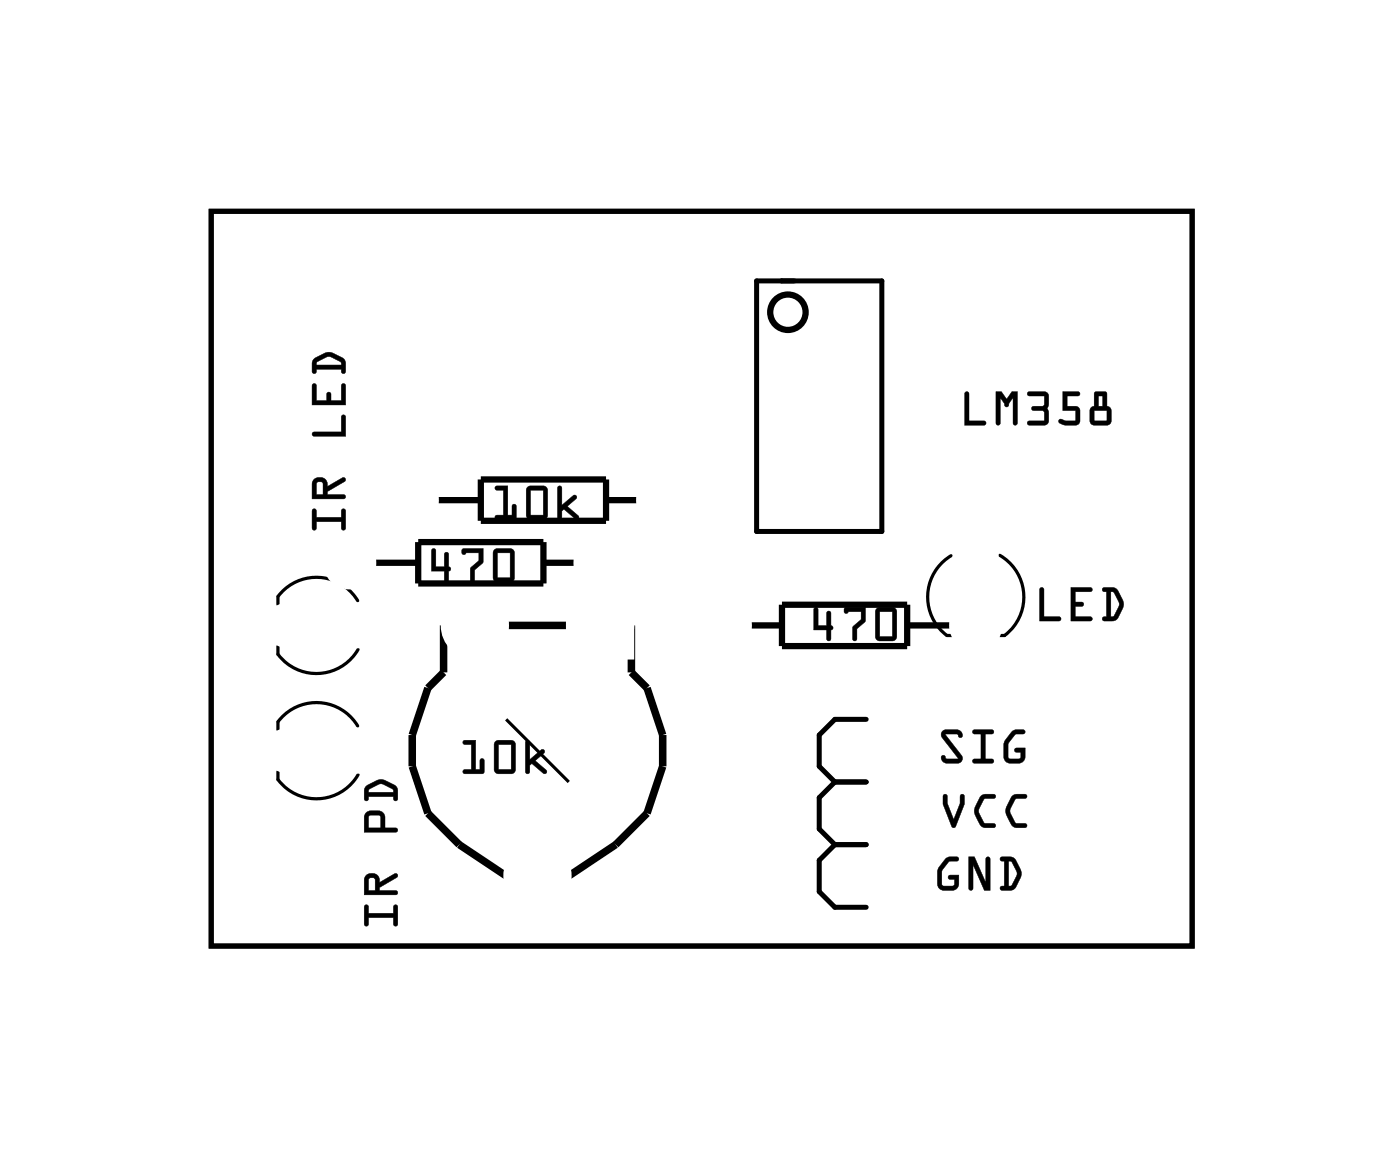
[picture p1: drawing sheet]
<svg xmlns="http://www.w3.org/2000/svg" width="57mm" height="47mm" viewBox="0 0 57 47" stroke-linecap="round" stroke-linejoin="round" font-family="sans-serif">
<path d="M8.6 8.6h39.8v29.8h-39.8zM30.7 11.4h5.1v10.2h-5.1zM33.9 31.7l-.7 .6v1.3l.7 .7M33.9 34.3l-.7 .6v1.3l.7 .6h1.2M33.9 31.7h1.2M33.9 34.3h1.2M35.1 29.2h-1.2l-.7 .6v1.3l.7 .6" fill="none" stroke="#000" stroke-width=".2"/>
<path d="M8.6 8.6h39.8v29.8h-39.8z" fill="none" stroke="#000" stroke-width=".04"/>
<g fill="none" stroke="#000" stroke-width=".25">
<path d="M19.5 19.4h5.1v1.7h-5.1zM15.1 22.8h1.9M17 22h5v1.7h-5zM17.7 20.3h1.8M22 22.8h1.4M24.6 20.3h1.3M30.4 25.4h1.3M31.7 24.5h5.1v1.7h-5.1zM36.8 25.4h1.8"/>
<circle cx="32" cy="12.7" r=".72"/>
</g>
<path d="M11.3 31.3a.97 .97 0 0 0 .8 1 1.95 1.95 0 0 0 2.4-.9M11.3 26.2a.97 .97 0 0 0 .8 1 1.95 1.95 0 0 0 2.4-.9M14.5 29.4a1.95 1.95 0 0 0-3.2-.1v.3M14.5 24.4a1.95 1.95 0 0 0-3.2-.2v.3M20.5 29.2l2.6 2.5M38.4 25.8h.3M38.6 22.5a1.95 1.95 0 0 0-.2 3.3M40.4 25.8h.4M40.6 22.5a1.95 1.95 0 0 1 .2 3.3" fill="none" stroke="#000" stroke-width=".13"/>
<path d="M18 25.4v1.9l-.6 .6-.7 1.9v1.3l.7 1.9 1.2 1.3 1.9 1.2M20.5 25.4h2.6M25.6 25.4v1.9l.7 .6 .6 1.9v1.3l-.6 1.9-1.3 1.3-1.9 1.2" fill="none" stroke="#000" stroke-width=".3"/>
<g fill="#000">
<path d="M39.2 15.9l.1 .1v1.1h.6a.1 .1 0 0 1 .1 .1 .1 .1 0 0 1-.1 .1h-.8zM39.2 15.9l-.1 1.3h.8v-.1h-.6v-1.1zM40.4 15.9h.2l.2 .3 .2-.3h.3v1.3a.1 .1 0 0 1-.1 .1 .1 .1 0 0 1-.1-.1v-1.1l-.2 .3a.1 .1 0 0 1-.1 .1 .1 .1 0 0 1 0-.1l-.2-.3v1.1a.1 .1 0 0 1-.1 .1 .1 .1 0 0 1-.1-.1zM40.4 15.9v1.3h.1h.1v-1.1l.2 .4 .3-.4v1.1h.1l.1-1.3h-.2l-.3 .3-.2-.3zM41.7 15.9h.7l.2 .2-.1 .5v.5l-.1 .2h-.6a.1 .1 0 0 1-.1-.1 .1 .1 0 0 1 .1-.1h.6l-.1-.4h-.4a.1 .1 0 0 1-.1-.1 .1 .1 0 0 1 .1-.1l.4-.1 .1-.3h-.7zM41.7 15.9v.1h.7l-.1 .5h-.4v.1l.4 .1 .1 .4h-.6l-.1 .1h.7l.1-.1v-.5v-.6l-.1-.1zM43.1 15.9h.6a.1 .1 0 0 1 .1 .1 .1 .1 0 0 1-.1 .1h-.4v.4h.5v.6l-.2 .2-.6-.1a.11 .11 0 0 1-.1-.2 .1 .1 0 0 1 .2 0l.5 .1v-.4h-.5zM43.1 15.9v.8l.5-.1v.5l-.6-.1v.1l.2 .1h.5l.1-.1v-.5l-.1-.1h-.4v-.5h.5v-.1zM44.4 15.9h.5v.6l.2 .2v.4l-.1 .1-.6 .1-.2-.2v-.4l.2-.2zM44.4 15.9v.6l-.2 .2v.4l.2 .1h.6l.1-.1v-.4l-.2-.2v-.6zM44.4 16.7v.4h.5v-.4zM44.4 16.6h.5v.5h-.5zM44.6 16.1v.4h.1v-.4zM44.6 16h.1v.5h-.1z"/>
<path d="M39.2 15.9l.1 .1v1.1h.6v.1h-.8zM40.4 15.9h.2l.2 .3 .3-.3h.2l-.1 1.3h-.1v-1.1l-.2 .3a.1 .1 0 0 1-.1 .1 .1 .1 0 0 1 0-.1l-.2-.3v1.1h-.1zM41.7 15.9h.7l.1 .1v.6v.5l-.1 .1h-.7l.1-.1h.6l-.1-.4-.4-.1h-.1l.1-.1 .4-.1 .1-.3h-.7zM43.1 15.9h.6l.1 .1-.1 .1h-.4v.4h.4l.1 .1v.5l-.2 .1h-.4a.15 .15 0 0 1-.2 0 .15 .15 0 0 1 .1-.2l.5 .1v-.4h-.5zM44.4 15.9h.5v.6l.2 .2v.4l-.1 .1h-.6l-.2-.1v-.4l.2-.2zM44.4 16.7v.4h.5v-.4zM44.6 16.1v.4h.1v-.4z"/>
<path d="M12.7 20.7h.1v.3h1l.1-.3 .1-.1v.8h-.1l-.1-.2h-1v.2l-.1 .1zM12.7 19.4a.32 .32 0 0 1 .4 0 .32 .32 0 0 1 .2 .3l.7-.3v.1l-.7 .4v.2h.6l.1 .1h-1.3zM12.9 19.6l-.1 .5h.3v-.5zM12.7 17.5h1.1l.1-.6h.1v.8h-1.3zM12.7 15.6h.1v.6h.5v-.2v-.1l.1 .1v.2h.4v-.6h.2v.8h-1.3zM12.7 14.5a.81 .81 0 0 1 1.2 0l.1 .6-.1 .1-.1-.2h-1v.1h-.1v-.4zM12.8 14.7v.1h1v-.1l-.5-.2z"/>
<path d="M12.7 20.7h.1v.3h1v-.3a.1 .1 0 0 1 .1-.1 .1 .1 0 0 1 .1 .1v.7a.1 .1 0 0 1-.1 .1 .1 .1 0 0 1-.1-.1v-.2h-1v.2a.1 .1 0 0 1-.1 .1 .1 .1 0 0 1 0-.1zM12.7 20.7v.8l.1-.1v-.3h1.1v.3h.1v-.8l-.1 .1v.3h-1.1v-.3zM12.7 19.4a.32 .32 0 0 1 .4 0 .32 .32 0 0 1 .2 .3l.6-.3a.1 .1 0 0 1 .1 0 .1 .1 0 0 1 0 .1l-.7 .4v.2l.6-.1a.1 .1 0 0 1 .1 .1 .1 .1 0 0 1-.1 .1h-1.2v-.6zM12.7 19.4v.8h1.3l-.1-.1h-.6v-.2l.7-.4v-.1l-.7 .3a.31 .31 0 0 0-.2-.3 .31 .31 0 0 0-.4 0zM12.9 19.6l-.1 .5h.3v-.5zM12.9 19.6h.2v.5h-.3zM12.7 17.5h1.1v-.6a.1 .1 0 0 1 .1-.1 .1 .1 0 0 1 .1 .1v.8h-1.3zM12.7 17.5v.2h1.3v-.8h-.1v.6zM12.7 15.6h.1v.6h.5l-.1-.2a.1 .1 0 0 1 .1-.1 .1 .1 0 0 1 .1 .1v.2h.4v-.6a.1 .1 0 0 1 .1-.1 .1 .1 0 0 1 .1 .1v.8h-1.3zM12.7 15.6v.8h1.3v-.8h-.1v.7h-.5v-.3l-.1-.1v.1v.3h-.5v-.7zM12.7 14.5l.5-.2h.3l.5 .3v.5a.1 .1 0 0 1-.1 .1 .1 .1 0 0 1-.1-.1v-.1h-1v.1a.1 .1 0 0 1-.1 .1 .1 .1 0 0 1 0-.1zM12.8 14.6l-.1 .1v.4h.1v-.1h1.1v.1h.1v-.5l-.5-.3h-.3zM12.9 14.7l-.1 .1h1v-.1l-.5-.2zM12.8 14.7l.5-.3 .5 .3 .1 .1h-1.1z"/>
<path d="M14.8 36.7h.1l.1 .3h1v-.3h.1v.8h-.1v-.3h-1l-.1 .3-.1 .1zM14.9 35.5a.32 .32 0 0 1 .3-.1 .32 .32 0 0 1 .2 .4l.7-.4v.2l-.7 .4v.1h.6l.1 .1-1.3 .1zM15 35.6v.5h.2v-.4zM14.9 33l.1-.1h.5l.1 .1v.6h.5v.1h-1.3zM15 33.1v.5h.4v-.5zM14.9 31.9a.81 .81 0 0 1 1.2 0v.5l-.1 .1v-.2h-1l-.1 .2h-.1v-.4zM15 32v.1h1l-.1-.1-.4-.2z"/>
<path d="M14.8 36.7h.2v.3h1v-.2a.1 .1 0 0 1 0-.1 .1 .1 0 0 1 .1 .1v.7a.1 .1 0 0 1-.1 .1 .1 .1 0 0 1 0-.1v-.3h-1v.3a.1 .1 0 0 1-.1 .1 .1 .1 0 0 1-.1-.1zM14.8 36.7v.8h.1v-.3h1.1v.3h.1v-.8h-.1v.3h-1.1v-.3zM14.8 35.5a.32 .32 0 0 1 .4-.1 .32 .32 0 0 1 .2 .4l.6-.4a.1 .1 0 0 1 .1 .1 .1 .1 0 0 1 0 .1l-.7 .4v.1h.6a.1 .1 0 0 1 .1 .1 .1 .1 0 0 1-.1 .1h-1.2v-.6zM14.9 35.5l-.1 .8 1.3-.1-.1-.1h-.6v-.1l.7-.4v-.2l-.7 .4a.31 .31 0 0 0-.2-.4 .31 .31 0 0 0-.3 .1zM15 35.6v.5h.2v-.4zM15 35.6h.2v.5h-.3zM14.8 33l.2-.1h.5l.1 .1v.6h.4a.1 .1 0 0 1 .1 .1 .1 .1 0 0 1-.1 .1h-1.2v-.7zM14.9 33l-.1 .7h1.3v-.1h-.5v-.6l-.1-.1zM15 33.1v.5h.4v-.5zM15 33.1h.4l.1 .5h-.6zM14.9 31.9l.5-.3h.2l.5 .3v.5a.1 .1 0 0 1-.1 .1 .1 .1 0 0 1 0-.1v-.1h-1v.1a.1 .1 0 0 1-.1 .1 .1 .1 0 0 1-.1-.1zM14.9 31.9l-.1 .2v.4l.1-.1v-.1h1.1v.1h.1v-.5l-.5-.2h-.3zM15 32v.1h1l-.1-.1-.4-.2zM15 32l.5-.2 .4 .2 .1 .1h-1.1z"/>
<path d="M17.5 22.3h.2v.7h.3v-.5a.1 .1 0 0 1 .1-.1 .1 .1 0 0 1 .1 .1v.5a.09 .09 0 0 1 .1 .1 .09 .09 0 0 1-.1 .1v.3a.1 .1 0 0 1-.1 .1 .1 .1 0 0 1-.1-.1v-.3h-.5zM17.5 22.3v.9h.5v.3l.1 .1 .1-.4 .1-.1-.1-.1v-.6h-.2v.6h-.3v-.7zM18.8 22.3l.8-.1v.6l-.3 .3v.4a.1 .1 0 0 1-.1 .1 .1 .1 0 0 1-.1-.1v-.5l.3-.3v-.3h-.5l-.1 .1zM18.8 22.3v.2l.6-.1v.3l-.3 .4v.4l.1 .1v-.5l.4-.3v-.6zM20 22.3l.7-.1 .2 .1v1.1l-.1 .2h-.6l-.2-.1zM20.1 22.3l-.1 1.2 .2 .1h.6l.1-.2v-1l-.2-.1zM20.2 22.4v1h.5v-1zM20.2 22.4h.5v1h-.5z"/>
<path d="M17.5 22.3h.2v.7h.3v-.6h.2v.6l.1 .1-.1 .1-.1 .4h-.1v-.4h-.5zM18.8 22.3l.8-.1v.6l-.3 .3-.1 .5h-.1v-.5l.3-.4v-.3l-.6 .1zM20.1 22.3l.6-.1 .2 .2v1l-.1 .2h-.6l-.2-.1zM20.2 22.4v1h.5v-1z"/>
<path d="M18.8 30h.5v1.2h.2v-.4a.1 .1 0 0 1 .1 0 .1 .1 0 0 1 .1 0l-.1 .6h-.7a.1 .1 0 0 1-.1-.1 .1 .1 0 0 1 .1-.1h.2v-1h-.3zM18.8 30.1v.1h.3v1h-.3v.1l.8 .1v-.6h-.1v.4h-.2v-1.2zM20.1 30.1l.6-.1 .2 .1v1.1l-.1 .2h-.6l-.1-.1zM20.1 30.1v1.2l.1 .1h.6l.1-.2v-1.1l-.2-.1zM20.2 30.2v1h.5v-1zM20.2 30.2h.5v1h-.5zM21.3 30l.2 .1v.7l.4-.4a.1 .1 0 0 1 .2 0 .09 .09 0 0 1 0 .1l-.4 .3 .5 .4a.1 .1 0 0 1 0 .2 .1 .1 0 0 1-.2 0l-.4-.4h-.1v.3a.1 .1 0 0 1-.1 .1 .1 .1 0 0 1-.1-.1zM21.3 30.1v1.2h.2v-.3h.1l.5 .4v-.2l-.4-.4 .4-.4h-.1l-.5 .4v-.7z"/>
<path d="M18.8 30h.5v1.2h.2v-.4h.1v.6l-.8-.1v-.1h.3v-1h-.3zM20.1 30.1l.6-.1 .2 .1v1.1l-.1 .2h-.6l-.1-.1zM20.2 30.2v1h.5v-1zM21.3 30l.2 .1v.7l.5-.4h.1l-.4 .4 .5 .4-.1 .2-.5-.4h-.1v.4l-.2-.1z"/>
<path d="M20.1 19.7h.5v1.2h.2v-.4a.1 .1 0 0 1 .1-.1 .1 .1 0 0 1 .1 .1l-.1 .5-.7 .1a.1 .1 0 0 1-.1-.1 .1 .1 0 0 1 .1-.1h.2v-1h-.3zM20.1 19.7v.2h.3v1h-.3v.1l.8 .1v-.6h-.1v.4h-.2v-1.2zM21.4 19.7h.6l.2 .1v1.1l-.1 .2h-.6l-.1-.1zM21.4 19.8v1.2l.1 .1 .6-.1 .1-.1v-1.1l-.2-.1zM21.5 19.9v1h.5v-1zM21.5 19.9h.5v1h-.5zM22.6 19.7l.2 .1v.7l.4-.4a.1 .1 0 0 1 .2 0 .09 .09 0 0 1 0 .1l-.4 .3 .5 .4a.1 .1 0 0 1 0 .1 .11 .11 0 0 1-.2 .1l-.4-.5-.1 .1v.3a.1 .1 0 0 1-.1 .1 .1 .1 0 0 1-.1-.1zM22.6 19.7v1.3h.2v-.3l.1-.1 .5 .5 .1-.2-.5-.4 .4-.4h-.1l-.5 .4v-.7z"/>
<path d="M20.1 19.7h.5v1.2h.2v-.4h.1v.6l-.8-.1v-.1h.3v-1h-.3zM21.4 19.8l.6-.1 .2 .1v1.1l-.1 .2h-.6l-.1-.1zM21.5 19.9v1h.5v-1zM22.6 19.7l.2 .1v.7l.5-.4h.1l-.4 .4 .5 .4-.1 .2-.5-.5-.1 .1v.3h-.2z"/>
<path d="M33 24.7h.2v.7h.3v-.5a.1 .1 0 0 1 .1-.1 .1 .1 0 0 1 .1 .1v.5a.09 .09 0 0 1 .1 .1 .09 .09 0 0 1-.1 0v.4a.1 .1 0 0 1-.1 .1 .1 .1 0 0 1-.1-.1v-.4l-.5 .1zM33 24.7v.8h.5v.4l.2 .1v-.5h.1l-.1-.1v-.6h-.2v.6h-.3v-.7zM34.3 24.7l.8-.1v.6l-.3 .3v.4a.1 .1 0 0 1-.1 .1 .1 .1 0 0 1-.1-.1v-.5l.3-.3v-.3h-.5l-.1 .1zM34.3 24.7v.2l.6-.1v.3l-.3 .4v.4l.1 .1 .1-.5 .3-.3v-.6zM35.6 24.7l.6-.1 .2 .1v1.1l-.1 .2h-.6l-.2-.1zM35.6 24.7l-.1 1.2 .2 .1h.6l.1-.2v-1.1l-.2-.1zM35.7 24.8v1h.5v-1zM35.7 24.8h.5v1h-.5z"/>
<path d="M33 24.7h.2v.7h.3v-.6h.2v.6l.1 .1h-.1v.5l-.2-.1v-.4h-.5zM34.3 24.7l.8-.1v.6l-.3 .3-.1 .5-.1-.1v-.4l.3-.4v-.3l-.6 .1zM35.6 24.7l.6-.1 .2 .1v1.1l-.1 .2h-.6l-.2-.1zM35.7 24.8v1h.5v-1z"/>
<path d="M38.3 34.8l.5-.1a.1 .1 0 0 1 .1 .1 .1 .1 0 0 1-.1 .1h-.3l-.3 .4v.6h.5v-.2h-.1a.1 .1 0 0 1-.1-.1 .1 .1 0 0 1 .1-.1h.3l-.1 .5-.2 .1-.5-.1-.1-.2v-.5zM38.3 34.8v.1a.9 .9 0 0 0-.1 1.2h.5l.2-.3v-.3h-.3l-.1 .1 .2 .1v.2h-.5v-.6l.3-.4h.3l.1-.1h-.3zM39.3 34.7h.2l.5 1.1v-1a.1 .1 0 0 1 .1-.1 .1 .1 0 0 1 .1 .1v1.3h-.3l-.4-1v.9a.1 .1 0 0 1-.1 .1 .1 .1 0 0 1-.1-.1zM39.3 34.7v1.4h.1l.1-.1v-1l.4 1.1h.3v-1.3h-.2v1l-.5-1.1zM40.6 34.8h.5l.3 .6-.2 .6-.5 .1a.1 .1 0 0 1-.1-.1 .1 .1 0 0 1 .1-.1v-1h-.1zM40.6 34.8v.1h.2v1h-.2v.2h.5l.3-.5v-.4l-.3-.4zM40.9 34.9v1h.2l.2-.5-.2-.4zM40.9 34.9l.2 .1 .2 .4-.3 .5h-.1z"/>
<path d="M38.3 34.8l.3-.1 .2 .1h.1l-.1 .1h-.3l-.3 .4v.6h.5v-.2h-.2v-.2h.4v.4l-.2 .2h-.4l-.2-.1-.1-.2a.94 .94 0 0 1 .3-1zM39.3 34.7h.2l.5 1.1v-1l.1-.1 .1 .1v1.3h-.3l-.4-1v.9l-.1 .1h-.1zM40.6 34.8h.5a.8 .8 0 0 1 .1 1.2l-.1 .1h-.5v-.1l.1-.1v-1h-.1zM40.9 34.9v1h.1l.3-.5-.2-.4z"/>
<path d="M38.2 29.6h.7l.2 .2a.13 .13 0 0 1-.2 .1 .13 .13 0 0 1-.1-.1h-.4l.6 .8a.21 .21 0 0 1 0 .2 .21 .21 0 0 1-.1 .2l-.6-.1-.1-.2a.13 .13 0 0 1 .1-.1 .13 .13 0 0 1 .1 .2h.5l-.7-.9zM38.2 29.7v.2l.7 .9h-.5l-.1-.2-.1 .2 .2 .1h.5l.1-.2-.7-.9h.5l.2 .1v-.2l-.2-.1zM39.5 29.6h.7a.1 .1 0 0 1 .1 .1 .1 .1 0 0 1-.1 .1h-.2v1h.2a.1 .1 0 0 1 .1 .1 .1 .1 0 0 1-.1 .1h-.7a.1 .1 0 0 1-.1-.1 .1 .1 0 0 1 .1-.1h.3v-1h-.3zM39.5 29.6v.2h.3v1h-.3v.1h.8v-.1h-.3v-1h.3v-.2zM41 29.7l.5-.1a.1 .1 0 0 1 .1 .1 .1 .1 0 0 1-.1 .1h-.3l-.3 .4v.5h.5v-.2h-.2a.1 .1 0 0 1-.1-.1 .1 .1 0 0 1 .1-.1h.4l-.1 .6-.2 .1-.5-.1-.1-.2v-.6zM41 29.7a.9 .9 0 0 0-.1 1.2h.5l.2-.2v-.4h-.4v.2h.2v.3l-.5-.1v-.6l.3-.3h.3l.1-.1-.4-.1z"/>
<path d="M38.2 29.6h.6l.2 .1v.2l-.2-.1h-.4l.6 .9-.1 .2-.5 .1-.2-.2 .1-.2 .1 .2h.5l-.7-.9zM39.5 29.6h.8v.2h-.3v1h.3v.1h-.8v-.1h.3v-1h-.3zM41 29.7l.2-.1h.3l.1 .1-.1 .1h-.3l-.3 .3v.6l.5 .1v-.3h-.2v-.1l.4-.1v.5l-.2 .1-.4 .1-.2-.1-.1-.2a.94 .94 0 0 1 .3-1z"/>
<path d="M38.3 32.2l.1 .1v.3l.3 .6 .2-.6v-.3a.1 .1 0 0 1 .1-.1 .1 .1 0 0 1 .1 .1v.3l-.4 1-.5-1zM38.3 32.2v.4l.3 .9h.1l.4-.9v-.3h-.1v.3l-.3 .7-.3-.7v-.3zM39.8 32.3l.5-.1a.1 .1 0 0 1 .1 .1 .1 .1 0 0 1-.1 .1h-.4l-.2 .5 .2 .5h.4a.1 .1 0 0 1 .1 .1 .1 .1 0 0 1-.1 .1l-.5-.1-.2-.4-.1-.3zM39.8 32.3l-.2 .4a.83 .83 0 0 0 .3 .8l.4 .1 .1-.1-.1-.1h-.4l-.2-.4v-.2l.2-.4h.4l.1-.1-.1-.1h-.3zM41 32.3l.6-.1a.1 .1 0 0 1 .1 .1 .1 .1 0 0 1-.1 .1h-.4l-.2 .5 .2 .5h.4a.1 .1 0 0 1 .1 .1 .1 .1 0 0 1-.1 .1l-.5-.1-.3-.4v-.3zM41.1 32.3l-.3 .4a.83 .83 0 0 0 .4 .8l.4 .1 .1-.1-.1-.1h-.4l-.2-.4v-.2l.2-.4h.4l.1-.1-.1-.1h-.3z"/>
<path d="M38.3 32.2l.1 .1v.3l.3 .6 .2-.6 .1-.3h.1v.3l-.4 1-.1-.1-.3-.9zM39.8 32.3l.2-.1 .4 .1-.1 .1h-.4l-.2 .5 .2 .5h.4l.1 .1-.1 .1a.6 .6 0 0 1-.8-.6l.1-.3zM41.1 32.3l.2-.1 .4 .1-.1 .1h-.4l-.2 .5 .2 .5h.4l.1 .1-.1 .1a.6 .6 0 0 1-.8-.6v-.3z"/>
<path d="M42.2 23.8l.2 .1v1.1h.6a.1 .1 0 0 1 .1 .1 .1 .1 0 0 1-.1 .1h-.8zM42.2 23.9v1.3h.8v-.2h-.7v-1.1zM43.4 23.8h.8a.1 .1 0 0 1 .1 .1 .1 .1 0 0 1-.1 .1h-.6v.4h.3a.1 .1 0 0 1 .1 .1 .1 .1 0 0 1-.1 .1h-.3v.4h.6a.1 .1 0 0 1 .1 .1 .1 .1 0 0 1-.1 .1h-.8zM43.4 23.8v1.4h.9v-.2h-.7v-.4h.3l.1-.1-.1-.1h-.3v-.4h.6l.1-.1zM44.7 23.8l.6 .1 .3 .6-.3 .6-.5 .1a.1 .1 0 0 1-.1-.1 .1 .1 0 0 1 .1-.1h.1v-1h-.2zM44.7 23.9v.1h.2v1h-.1l-.1 .1 .5 .1 .3-.5v-.4l-.2-.4zM45.1 24v1h.1l.2-.5-.2-.4zM45.1 24h.1l.2 .5-.3 .5z"/>
<path d="M42.2 23.8l.2 .1v1.1h.6v.2h-.8zM43.4 23.8l.9 .1-.1 .1h-.6v.4h.3l.1 .1-.1 .1h-.3v.4h.7v.2h-.9zM44.7 23.8l.6 .1a.8 .8 0 0 1 .1 1.1l-.2 .2-.5-.1v-.1h.2v-1h-.2zM45.1 24v1l.3-.5-.2-.5z"/>
</g>
<circle cx="29.4" cy="12.7" r=".64" fill="#fff"/>
<circle cx="29.4" cy="12.7" r=".64" fill="none" stroke="#fff" stroke-width=".71" stroke-linecap="butt"/>
<circle cx="29.4" cy="15.2" r=".64" fill="#fff"/>
<circle cx="29.4" cy="15.2" r=".64" fill="none" stroke="#fff" stroke-width=".71" stroke-linecap="butt"/>
<circle cx="29.4" cy="17.7" r=".64" fill="#fff"/>
<circle cx="29.4" cy="17.7" r=".64" fill="none" stroke="#fff" stroke-width=".71" stroke-linecap="butt"/>
<circle cx="29.4" cy="20.3" r=".64" fill="#fff"/>
<circle cx="29.4" cy="20.3" r=".64" fill="none" stroke="#fff" stroke-width=".71" stroke-linecap="butt"/>
<circle cx="37" cy="20.3" r=".64" fill="#fff"/>
<circle cx="37" cy="20.3" r=".64" fill="none" stroke="#fff" stroke-width=".71" stroke-linecap="butt"/>
<circle cx="37" cy="17.7" r=".64" fill="#fff"/>
<circle cx="37" cy="17.7" r=".64" fill="none" stroke="#fff" stroke-width=".71" stroke-linecap="butt"/>
<circle cx="37" cy="15.2" r=".64" fill="#fff"/>
<circle cx="37" cy="15.2" r=".64" fill="none" stroke="#fff" stroke-width=".71" stroke-linecap="butt"/>
<circle cx="37" cy="12.7" r=".64" fill="#fff"/>
<circle cx="37" cy="12.7" r=".64" fill="none" stroke="#fff" stroke-width=".71" stroke-linecap="butt"/>
<circle cx="29.4" cy="12.7" r=".64" fill="#fff"/>
<circle cx="29.4" cy="12.7" r=".64" fill="none" stroke="#fff" stroke-width=".71" stroke-linecap="butt"/>
<circle cx="29.4" cy="15.2" r=".64" fill="#fff"/>
<circle cx="29.4" cy="15.2" r=".64" fill="none" stroke="#fff" stroke-width=".71" stroke-linecap="butt"/>
<circle cx="29.4" cy="17.7" r=".64" fill="#fff"/>
<circle cx="29.4" cy="17.7" r=".64" fill="none" stroke="#fff" stroke-width=".71" stroke-linecap="butt"/>
<circle cx="29.4" cy="20.3" r=".64" fill="#fff"/>
<circle cx="29.4" cy="20.3" r=".64" fill="none" stroke="#fff" stroke-width=".71" stroke-linecap="butt"/>
<circle cx="37" cy="20.3" r=".64" fill="#fff"/>
<circle cx="37" cy="20.3" r=".64" fill="none" stroke="#fff" stroke-width=".71" stroke-linecap="butt"/>
<circle cx="37" cy="17.7" r=".64" fill="#fff"/>
<circle cx="37" cy="17.7" r=".64" fill="none" stroke="#fff" stroke-width=".71" stroke-linecap="butt"/>
<circle cx="37" cy="15.2" r=".64" fill="#fff"/>
<circle cx="37" cy="15.2" r=".64" fill="none" stroke="#fff" stroke-width=".71" stroke-linecap="butt"/>
<circle cx="37" cy="12.7" r=".64" fill="#fff"/>
<circle cx="37" cy="12.7" r=".64" fill="none" stroke="#fff" stroke-width=".71" stroke-linecap="butt"/>
<circle cx="34.5" cy="30.4" r=".75" fill="#fff"/>
<circle cx="34.5" cy="30.4" r=".75" fill="none" stroke="#fff" stroke-width=".64" stroke-linecap="butt"/>
<path d="M33.8 29.8l.3-.2 .4-.1h1.9a.94 .94 0 0 1 .9 .9 .94 .94 0 0 1-.9 1h-1.9a.94 .94 0 0 1-.9-.6 .94 .94 0 0 1 .2-1zM33.9 30.4a.6 .6 0 0 0 1.2 0 .6 .6 0 0 0-1.2 0z" fill="#fff"/>
<g fill="none" stroke="#fff" stroke-width=".25">
<path d="M33.8 29.8l.3-.2 .4-.1h1.9a.94 .94 0 0 1 .9 .9 .94 .94 0 0 1-.9 1h-1.9a.94 .94 0 0 1-.9-.6 .94 .94 0 0 1 .2-1z"/>
<circle cx="34.5" cy="30.4" r=".56"/>
</g>
<circle cx="34.5" cy="30.4" r=".75" fill="#fff"/>
<circle cx="34.5" cy="30.4" r=".75" fill="none" stroke="#fff" stroke-width=".64" stroke-linecap="butt"/>
<path d="M33.8 29.8l.3-.2 .4-.1h1.9a.94 .94 0 0 1 .9 .9 .94 .94 0 0 1-.9 1h-1.9a.94 .94 0 0 1-.9-.6 .94 .94 0 0 1 .2-1zM33.9 30.4a.6 .6 0 0 0 1.2 0 .6 .6 0 0 0-1.2 0z" fill="#fff"/>
<g fill="none" stroke="#fff" stroke-width=".25">
<path d="M33.8 29.8l.3-.2 .4-.1h1.9a.94 .94 0 0 1 .9 .9 .94 .94 0 0 1-.9 1h-1.9a.94 .94 0 0 1-.9-.6 .94 .94 0 0 1 .2-1z"/>
<circle cx="34.5" cy="30.4" r=".56"/>
</g>
<circle cx="34.5" cy="35.5" r=".75" fill="#fff"/>
<circle cx="34.5" cy="35.5" r=".75" fill="none" stroke="#fff" stroke-width=".64" stroke-linecap="butt"/>
<path d="M33.8 34.9l.3-.2 .4-.1h1.9a.94 .94 0 0 1 .9 .9 .94 .94 0 0 1-.9 1h-1.9a.94 .94 0 0 1-.9-.6 .94 .94 0 0 1 .2-1zM33.9 35.5a.6 .6 0 0 0 1.2 0 .6 .6 0 0 0-1.2 0z" fill="#fff"/>
<g fill="none" stroke="#fff" stroke-width=".25">
<path d="M33.8 34.9l.3-.2 .4-.1h1.9a.94 .94 0 0 1 .9 .9 .94 .94 0 0 1-.9 1h-1.9a.94 .94 0 0 1-.9-.6 .94 .94 0 0 1 .2-1z"/>
<circle cx="34.5" cy="35.5" r=".56"/>
</g>
<circle cx="34.5" cy="35.5" r=".75" fill="#fff"/>
<circle cx="34.5" cy="35.5" r=".75" fill="none" stroke="#fff" stroke-width=".64" stroke-linecap="butt"/>
<path d="M33.8 34.9l.3-.2 .4-.1h1.9a.94 .94 0 0 1 .9 .9 .94 .94 0 0 1-.9 1h-1.9a.94 .94 0 0 1-.9-.6 .94 .94 0 0 1 .2-1zM33.9 35.5a.6 .6 0 0 0 1.2 0 .6 .6 0 0 0-1.2 0z" fill="#fff"/>
<g fill="none" stroke="#fff" stroke-width=".25">
<path d="M33.8 34.9l.3-.2 .4-.1h1.9a.94 .94 0 0 1 .9 .9 .94 .94 0 0 1-.9 1h-1.9a.94 .94 0 0 1-.9-.6 .94 .94 0 0 1 .2-1z"/>
<circle cx="34.5" cy="35.5" r=".56"/>
</g>
<circle cx="34.5" cy="33" r=".75" fill="#fff"/>
<circle cx="34.5" cy="33" r=".75" fill="none" stroke="#fff" stroke-width=".64" stroke-linecap="butt"/>
<path d="M33.8 32.3l.3-.2 .4-.1h1.9a.94 .94 0 0 1 .9 1 .94 .94 0 0 1-.9 .9h-1.9a.94 .94 0 0 1-.9-.6 .94 .94 0 0 1 .2-1zM33.9 33a.6 .6 0 0 0 1.2 0 .6 .6 0 0 0-1.2 0z" fill="#fff"/>
<g fill="none" stroke="#fff" stroke-width=".25">
<path d="M33.8 32.3l.3-.2 .4-.1h1.9a.94 .94 0 0 1 .9 1 .94 .94 0 0 1-.9 .9h-1.9a.94 .94 0 0 1-.9-.6 .94 .94 0 0 1 .2-1z"/>
<circle cx="34.5" cy="33" r=".56"/>
</g>
<circle cx="34.5" cy="33" r=".75" fill="#fff"/>
<circle cx="34.5" cy="33" r=".75" fill="none" stroke="#fff" stroke-width=".64" stroke-linecap="butt"/>
<path d="M33.8 32.3l.3-.2 .4-.1h1.9a.94 .94 0 0 1 .9 1 .94 .94 0 0 1-.9 .9h-1.9a.94 .94 0 0 1-.9-.6 .94 .94 0 0 1 .2-1zM33.9 33a.6 .6 0 0 0 1.2 0 .6 .6 0 0 0-1.2 0z" fill="#fff"/>
<g fill="none" stroke="#fff" stroke-width=".25">
<path d="M33.8 32.3l.3-.2 .4-.1h1.9a.94 .94 0 0 1 .9 1 .94 .94 0 0 1-.9 .9h-1.9a.94 .94 0 0 1-.9-.6 .94 .94 0 0 1 .2-1z"/>
<circle cx="34.5" cy="33" r=".56"/>
</g>
<circle cx="14.2" cy="22.8" r=".7" fill="#fff"/>
<circle cx="14.2" cy="22.8" r=".7" fill="none" stroke="#fff" stroke-width=".76" stroke-linecap="butt"/>
<circle cx="24.3" cy="22.8" r=".7" fill="#fff"/>
<circle cx="24.3" cy="22.8" r=".7" fill="none" stroke="#fff" stroke-width=".76" stroke-linecap="butt"/>
<circle cx="39.6" cy="25.4" r=".7" fill="#fff"/>
<circle cx="39.6" cy="25.4" r=".7" fill="none" stroke="#fff" stroke-width=".76" stroke-linecap="butt"/>
<circle cx="29.4" cy="25.4" r=".7" fill="#fff"/>
<circle cx="29.4" cy="25.4" r=".7" fill="none" stroke="#fff" stroke-width=".76" stroke-linecap="butt"/>
<circle cx="16.7" cy="20.3" r=".7" fill="#fff"/>
<circle cx="16.7" cy="20.3" r=".7" fill="none" stroke="#fff" stroke-width=".76" stroke-linecap="butt"/>
<circle cx="26.9" cy="20.3" r=".7" fill="#fff"/>
<circle cx="26.9" cy="20.3" r=".7" fill="none" stroke="#fff" stroke-width=".76" stroke-linecap="butt"/>
<circle cx="19.3" cy="25.4" r=".89" fill="#fff"/>
<circle cx="19.3" cy="25.4" r=".89" fill="none" stroke="#fff" stroke-width=".99" stroke-linecap="butt"/>
<path d="M23.5 24.5h1.7v1.8h-1.7z" fill="#fff"/>
<path d="M23.5 24.5h1.7v1.8h-1.7z" fill="none" stroke="#fff" stroke-width=".99" stroke-linecap="butt"/>
<circle cx="24.3" cy="25.4" r=".89" fill="#fff"/>
<circle cx="24.3" cy="25.4" r=".89" fill="none" stroke="#fff" stroke-width=".99" stroke-linecap="butt"/>
<circle cx="21.8" cy="35.5" r=".89" fill="#fff"/>
<circle cx="21.8" cy="35.5" r=".89" fill="none" stroke="#fff" stroke-width=".99" stroke-linecap="butt"/>
<circle cx="14.2" cy="30.4" r=".6" fill="#fff"/>
<circle cx="14.2" cy="30.4" r=".6" fill="none" stroke="#fff" stroke-width=".65" stroke-linecap="butt"/>
<path d="M13.6 29.8h1.2v1.2h-1.2z" fill="#fff"/>
<path d="M13.6 29.8h1.2v1.2h-1.2z" fill="none" stroke="#fff" stroke-width=".65" stroke-linecap="butt"/>
<circle cx="11.7" cy="30.4" r=".6" fill="#fff"/>
<circle cx="11.7" cy="30.4" r=".6" fill="none" stroke="#fff" stroke-width=".65" stroke-linecap="butt"/>
<circle cx="14.2" cy="25.4" r=".6" fill="#fff"/>
<circle cx="14.2" cy="25.4" r=".6" fill="none" stroke="#fff" stroke-width=".65" stroke-linecap="butt"/>
<path d="M13.6 24.8h1.2v1.2h-1.2z" fill="#fff"/>
<path d="M13.6 24.8h1.2v1.2h-1.2z" fill="none" stroke="#fff" stroke-width=".65" stroke-linecap="butt"/>
<circle cx="11.7" cy="25.4" r=".6" fill="#fff"/>
<circle cx="11.7" cy="25.4" r=".6" fill="none" stroke="#fff" stroke-width=".65" stroke-linecap="butt"/>
<circle cx="39.6" cy="22.9" r=".6" fill="#fff"/>
<circle cx="39.6" cy="22.9" r=".6" fill="none" stroke="#fff" stroke-width=".65" stroke-linecap="butt"/>
<path d="M39 22.3h1.2v1.2h-1.2z" fill="#fff"/>
<path d="M39 22.3h1.2v1.2h-1.2z" fill="none" stroke="#fff" stroke-width=".65" stroke-linecap="butt"/>
<circle cx="39.6" cy="25.4" r=".6" fill="#fff"/>
<circle cx="39.6" cy="25.4" r=".6" fill="none" stroke="#fff" stroke-width=".65" stroke-linecap="butt"/>
</svg>
